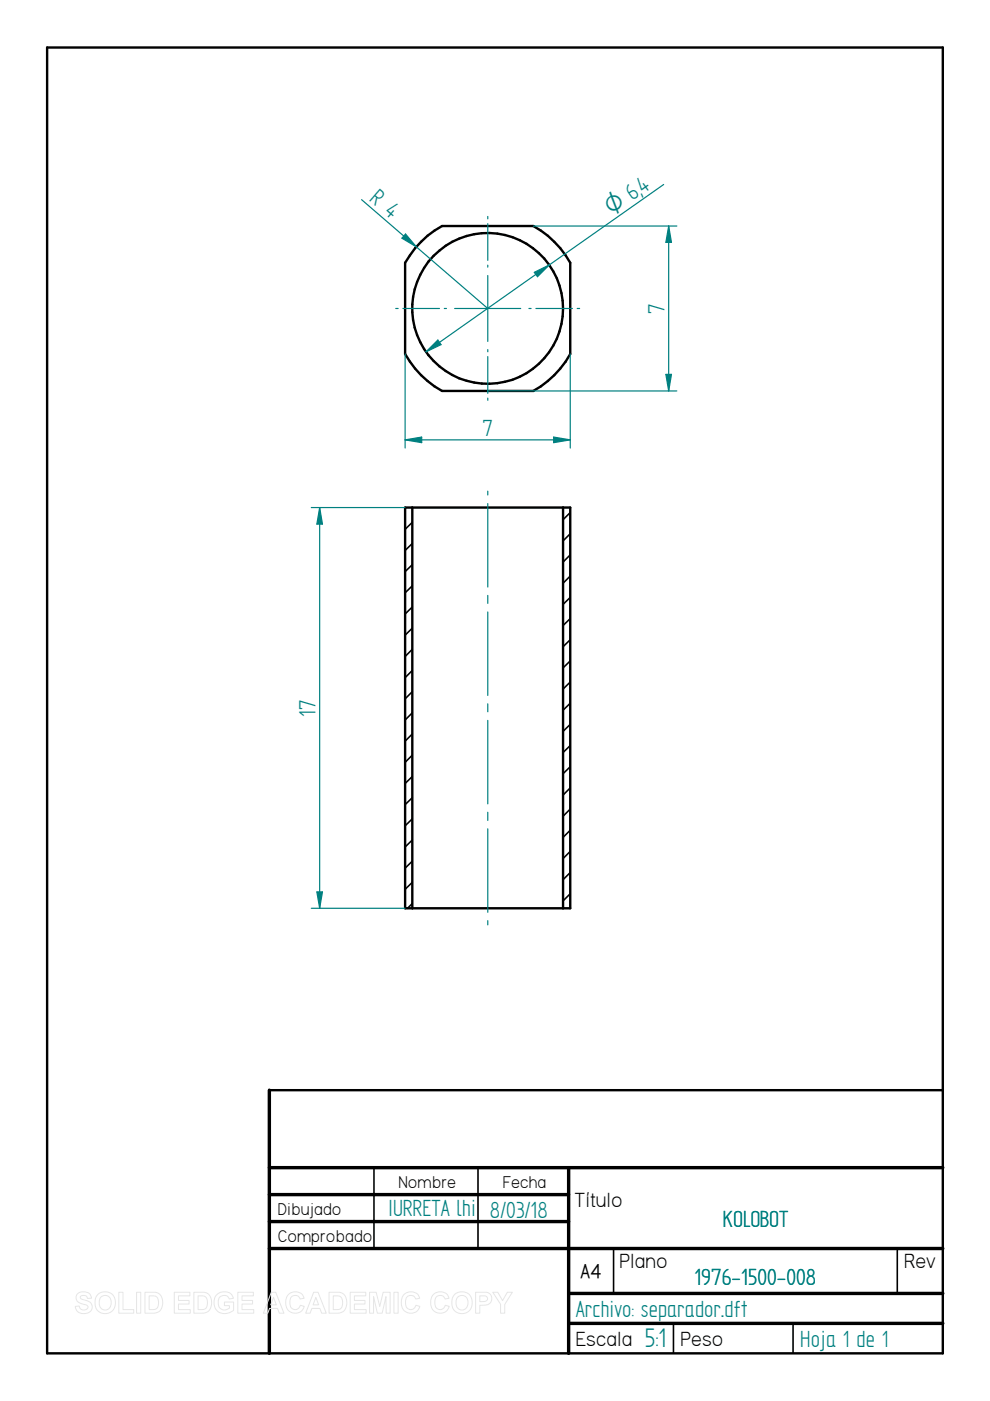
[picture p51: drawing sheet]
<svg xmlns="http://www.w3.org/2000/svg" width="210mm" height="297mm" viewBox="0 0 210 297" stroke-linecap="round" stroke-linejoin="round" font-family="sans-serif">
<defs><g id="words">
<text font-size="6.4" fill="#008080" x="136.7" y="285.6">5:1</text>
<g font-size="5.6" fill="#008080">
<text x="136.4" y="41.1" transform="rotate(-35 136.4 41.1)">4</text>
<text x="78.1" y="42.5" transform="rotate(41 78.1 42.5)">R 4</text>
<text x="140.9" y="66.5" transform="rotate(-90 140.9 66.5)">7</text>
<text x="102.3" y="92.4">7</text>
<text x="66.9" y="151.9" transform="rotate(-90 66.9 151.9)">17</text>
<text x="82.3" y="257.7">IURRETA lhi</text>
<text x="103.8" y="258.2">8/03/18</text>
<text x="153.3" y="260.1">KOLOBOT</text>
<text x="147.2" y="272.5">1976-1500-008</text>
<text x="122.1" y="279.1">Archivo: separador.dft</text>
<text x="169.7" y="285.5">Hoja 1 de 1</text>
</g>
<text font-size="5.4" fill="#008080" x="129.8" y="45.8" transform="rotate(-35 129.8 45.8)">O 6,</text>
<g font-size="4.9">
<text x="121.8" y="255.9">Título</text>
<text x="131.4" y="268.8">Plano</text>
<text x="191.7" y="268.8">Rev</text>
<text x="122.1" y="285.3">Escala</text>
<text x="144.3" y="285.3">Peso</text>
</g>
<text font-size="4.7" x="123.1" y="271">A4</text>
<g font-size="4.1">
<text x="84.5" y="251.8">Nombre</text>
<text x="106.6" y="251.8">Fecha</text>
<text x="58.9" y="257.6">Dibujado</text>
<text x="58.9" y="263.3">Comprobado</text>
</g>
</g></defs>
<g fill="none" stroke="#000" stroke-width=".51">
<path d="M10 10.1h189.9v276.8h-189.9zM89.3 51.3l1.3-1.3 3.1-2.1h19.4a20.4 20.4 0 0 1 7.8 7.8v19.4a20.1 20.1 0 0 1-7.8 7.8h-19.4a20.1 20.1 0 0 1-7.8-7.8v-19.4l2.1-3.1zM85.9 107.6h35v85h-35zM87.4 107.6v85M119.4 107.6v85M57.1 231.1h142.8"/>
<circle cx="103.4" cy="65.4" r="16"/>
</g>
<path d="M57.1 231.1v55.8M57.1 247.6h142.8M57.1 253.3h63.5M57.1 259h63.5M120.6 247.6v39.3M57.1 264.7h142.8M120.6 274.2h79.3M120.6 280.6h79.3" fill="none" stroke="#000" stroke-width=".72"/>
<g fill="none" stroke="#000" stroke-width=".34">
<path d="M86 107.6l-.1 .1M87.4 110.7l-1.5 1.5M87.4 115.2l-1.5 1.5M87.4 119.7l-1.5 1.5M120.9 113.2l-1.5 1.5M120.9 117.6l-1.5 1.6M120.9 108.7l-1.5 1.5M87.4 124.2l-1.5 1.5M87.4 128.7l-1.5 1.5M87.4 133.2l-1.5 1.5M87.4 137.7l-1.5 1.5M120.9 122.1l-1.5 1.6"/>
<path d="M120.9 126.7l-1.5 1.4M120.9 131.1l-1.5 1.5M120.9 135.6l-1.5 1.5M87.4 142.2l-1.5 1.5M87.4 146.6l-1.5 1.6M87.4 151.1l-1.5 1.6M87.4 155.6l-1.5 1.5M120.9 140.1l-1.5 1.5M120.9 144.6l-1.5 1.5M120.9 149.1l-1.5 1.5M120.9 153.6l-1.5 1.5M120.9 158.1l-1.5 1.5"/>
<path d="M87.4 160.1l-1.5 1.5M87.4 164.6l-1.5 1.5M87.4 169.1l-1.5 1.5M87.4 173.6l-1.5 1.5M87.4 178.1l-1.5 1.5M120.9 162.6l-1.5 1.4M120.9 167l-1.5 1.6M120.9 171.5l-1.5 1.6M120.9 176l-1.5 1.5M87.4 182.6l-1.5 1.5M87.4 187.1l-1.5 1.5M87.4 191.6l-1 1"/>
<path d="M120.9 180.5l-1.5 1.5M120.9 185l-1.5 1.5M120.9 189.5l-1.5 1.5M79.3 247.6v17.1M101.3 247.6v17.1M130.1 264.8v9.4M190.2 264.8v9.4M142.8 280.6v6.3M168.1 280.6v6.3"/>
</g>
<path d="M140.7 39.1l-50.4 35.5M92.8 72.1l.7 1-3.2 1.5z" fill="none" stroke="#008080" stroke-width=".25"/>
<path d="M92.8 72.1l.7 1-3.2 1.5z" fill="#008080"/>
<path d="M113.3 57.7l3.2-1.5-2.5 2.5z" fill="none" stroke="#008080" stroke-width=".25"/>
<path d="M113.3 57.7l3.2-1.5-2.5 2.5z" fill="#008080"/>
<path d="M76.7 42.3l26.7 23.1M86 49.6l2.3 2.7-3.1-1.8z" fill="none" stroke="#008080" stroke-width=".25"/>
<path d="M86 49.6l2.3 2.7-3.1-1.8z" fill="#008080"/>
<path d="M85.9 75.1v19.9M120.9 75.1v19.9M85.9 93.3l3.5-.6v1.2z" fill="none" stroke="#008080" stroke-width=".25"/>
<path d="M85.9 93.3l3.5-.6v1.2z" fill="#008080"/>
<path d="M117.4 92.7l3.5 .6-3.5 .6z" fill="none" stroke="#008080" stroke-width=".25"/>
<path d="M117.4 92.7l3.5 .6-3.5 .6z" fill="#008080"/>
<path d="M113.1 47.9h30.4M141.8 47.9l.6 3.5h-1.2zM85.9 93.3h35M103.4 82.9h40.1" fill="none" stroke="#008080" stroke-width=".25"/>
<path d="M141.8 47.9l.6 3.5h-1.2z" fill="#008080"/>
<path d="M141.2 79.4h1.2l-.6 3.5z" fill="none" stroke="#008080" stroke-width=".25"/>
<path d="M141.2 79.4h1.2l-.6 3.5z" fill="#008080"/>
<path d="M141.8 47.9v35M66 107.6h19.9M67.8 107.6l.6 3.5h-1.2zM66 192.6h19.9" fill="none" stroke="#008080" stroke-width=".25"/>
<path d="M67.8 107.6l.6 3.5h-1.2z" fill="#008080"/>
<path d="M67.2 189.1h1.2l-.6 3.5z" fill="none" stroke="#008080" stroke-width=".25"/>
<path d="M67.2 189.1h1.2l-.6 3.5z" fill="#008080"/>
<g fill="none" stroke="#008080" stroke-width=".25">
<path d="M103.4 45.9v.5M103.4 47.4v7.8M103.4 56.2v.4M103.4 58.4v14M83.9 65.4h.5M85.4 65.4h7.8M94.2 65.4h.5M96.4 65.4h14M103.4 74.1v.5M103.4 75.6v7.8M112.1 65.4h.5M113.6 65.4h7.8"/>
<path d="M122.4 65.4h.5M103.4 84.4v.5M67.8 107.6v85M103.4 104.1v.8M103.4 106.8v17.7M103.4 126.2v1.7M103.4 129.8v17.6M103.4 149.2v1.7M103.4 152.7v17.7M103.4 172.2v1.7M103.4 175.7v17.7M103.4 195.2v.9"/>
</g>
<g fill="none" stroke="#e6e6e6" stroke-width=".21">
<path d="M16.4 274.3a1.87 1.87 0 0 1 2.9 .6l.1 .4h-.9a.82 .82 0 0 0-.6-.7 .82 .82 0 0 0-.9 .5l.3 .3a2.86 2.86 0 0 1 2.2 1.2 1.44 1.44 0 0 1-1.7 1.9 1.61 1.61 0 0 1-1.8-1.5l.8-.1a.92 .92 0 0 0 .9 .8 .92 .92 0 0 0 .9-.7l-.4-.4a2.27 2.27 0 0 1-2-1.2v-.7zM20.7 274.4a2.26 2.26 0 0 1 2.9-.1 2.26 2.26 0 0 1 .8 2.7 2.2 2.2 0 0 1-2.8 1.4 2.2 2.2 0 0 1-1.4-2.8zM21.4 275a1.35 1.35 0 0 1 1.7-.1 1.35 1.35 0 0 1 .5 1.6 1.28 1.28 0 0 1-1.5 1.2 1.28 1.28 0 0 1-1.1-1.5l.1-.7zM25.2 274h.9v3.7h2.3v.7h-3.2zM29 274h.8v4.4h-.8zM30.7 274h1.7a2.01 2.01 0 0 1 2.1 2.6 1.85 1.85 0 0 1-2.1 1.8h-1.7zM31.6 274.7a1.68 1.68 0 0 1 1.8 .5 1.75 1.75 0 0 1-.5 2.4l-1.3 .1zM37 274h3.3v.7h-2.5v1h2.3v.8h-2.3v1.2h2.5v.7h-3.3zM41.1 274h1.7a2.01 2.01 0 0 1 2 2.6 1.85 1.85 0 0 1-2 1.8h-1.7zM42 274.7a1.68 1.68 0 0 1 1.8 .5 1.75 1.75 0 0 1-.6 2.4l-1.2 .1zM46 274.4a2.13 2.13 0 0 1 3.5 .9l-.9 .1a1.22 1.22 0 0 0-1.5-.7 1.22 1.22 0 0 0-.8 1.4 1.4 1.4 0 0 0 .7 1.5 1.4 1.4 0 0 0 1.6-.2v-.6h-1v-.7h1.9v1.7a2.42 2.42 0 0 1-3.1 .4 2.42 2.42 0 0 1-.9-3zM50.4 274h3.3v.7h-2.4v1h2.3v.8h-2.3v1.2h2.5v.7h-3.4z"/>
<path d="M57.5 274h1l1.7 4.4h-1l-.4-1h-1.7l-.3 1h-1zM58 275.1l.6 1.5h-1.2zM61.1 274.5a1.96 1.96 0 0 1 3.4 .8l-.9 .1a1.13 1.13 0 0 0-1.4-.7 1.13 1.13 0 0 0-.7 1.4 1.15 1.15 0 0 0 .7 1.5 1.15 1.15 0 0 0 1.5-.9l.8 .3a2.05 2.05 0 0 1-2.6 1.3 2.05 2.05 0 0 1-1.3-2.5l.2-.8zM66.5 274h.9l1.8 4.4h-1l-.4-1h-1.7l-.4 1h-.9zM67 275.1l.6 1.5h-1.2zM69.8 274h1.6a2.01 2.01 0 0 1 2.1 2.6 1.85 1.85 0 0 1-2 1.8h-1.7zM70.7 274.7a1.68 1.68 0 0 1 1.8 .5 1.75 1.75 0 0 1-.6 2.4l-1.2 .1zM74.3 274h3.3v.7h-2.5v1h2.3v.8h-2.3v1.2h2.5v.7h-3.3zM78.4 274h1.4l.7 3 .7-3h1.5v4.4h-.8l-.1-3.5-.8 3.5h-1l-.8-3.5v3.5h-.8zM83.5 274h.9v4.4h-.9zM85.6 274.5a1.96 1.96 0 0 1 3.4 .8l-.9 .1a1.13 1.13 0 0 0-1.4-.7 1.13 1.13 0 0 0-.7 1.4 1.15 1.15 0 0 0 .7 1.5 1.15 1.15 0 0 0 1.5-.9l.8 .3a2.05 2.05 0 0 1-2.5 1.3 2.05 2.05 0 0 1-1.4-2.5l.2-.8zM91.9 274.5a1.96 1.96 0 0 1 3.3 .8l-.8 .1a1.13 1.13 0 0 0-1.4-.7 1.13 1.13 0 0 0-.8 1.4 1.15 1.15 0 0 0 .8 1.5 1.15 1.15 0 0 0 1.4-.9l.8 .3a2.05 2.05 0 0 1-2.5 1.3 2.05 2.05 0 0 1-1.4-2.5l.2-.8z"/>
<path d="M96.4 274.4a2.26 2.26 0 0 1 2.8-.1 2.26 2.26 0 0 1 .8 2.7 2.2 2.2 0 0 1-2.8 1.4 2.2 2.2 0 0 1-1.4-2.8zM97 275a1.35 1.35 0 0 1 1.7-.1 1.35 1.35 0 0 1 .5 1.6 1.28 1.28 0 0 1-1.4 1.2 1.28 1.28 0 0 1-1.1-1.5l.1-.7zM100.8 274h1.5a1.45 1.45 0 0 1 1.7 .5 1.45 1.45 0 0 1-.1 1.8 2.66 2.66 0 0 1-2.2 .4v1.7h-.9zM101.7 274.7h.5a.82 .82 0 0 1 1.1 .8l-.3 .4-1.3 .1zM104.5 274h1l1.1 1.8 1-1.8h1l-1.6 2.6v1.8h-.9v-1.9z"/>
</g>
<use href="#words"/>
</svg>
